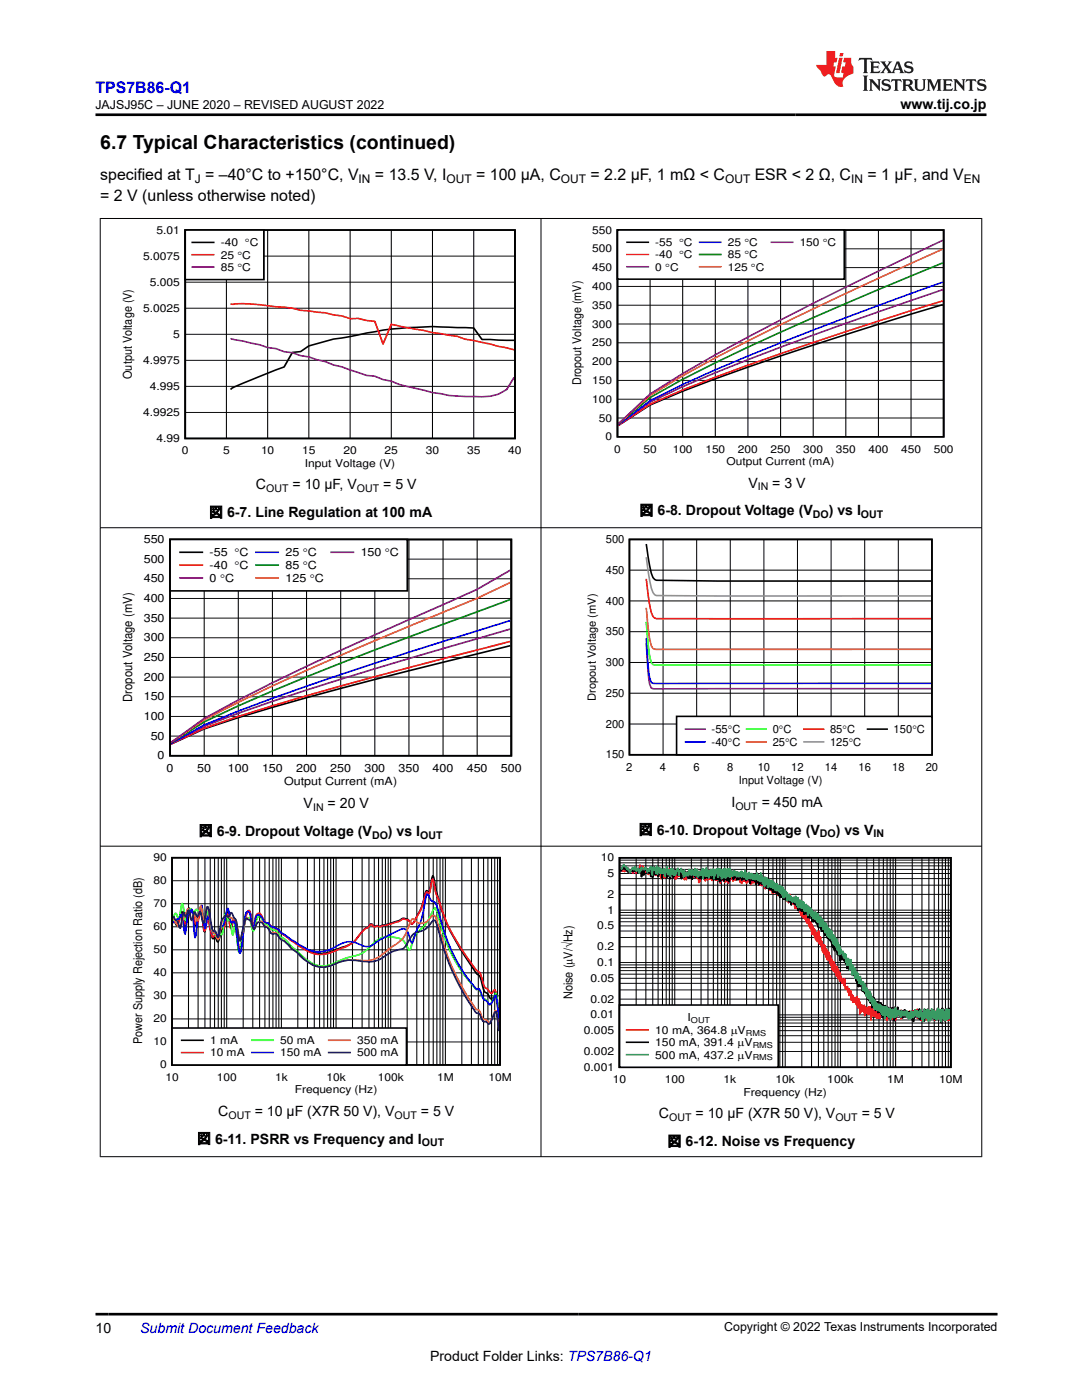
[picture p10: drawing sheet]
<svg xmlns="http://www.w3.org/2000/svg" width="216mm" height="279mm" viewBox="0 0 216 279" stroke-linecap="round" stroke-linejoin="round" font-family="sans-serif">
<defs><g id="words">
<text font-size="3.9" x="20" y="29.8">6.7 Typical Characteristics (continued)</text>
<text font-size="3.2" fill="#00f" x="19" y="18.6">TPS7B86-Q1</text>
<g font-size="3.2">
<text x="20" y="36">specified at T = –40°C to +150°C, V</text>
<text x="74.8" y="36">= 13.5 V, I</text>
<text x="95" y="36">= 100 μA, C</text>
<text x="117.8" y="36">= 2.2 µF, 1 mΩ &lt; C</text>
<text x="150.6" y="36">ESR &lt; 2 Ω, C</text>
<text x="173.1" y="36">= 1 µF, and V</text>
<text x="20" y="40.2">= 2 V (unless otherwise noted)</text>
</g>
<g font-size="2.8">
<text x="179.7" y="21.7">www.tij.co.jp</text>
<text x="51.1" y="97.7">C</text>
<text x="58.4" y="97.7">= 10 µF, V</text>
<text x="76.5" y="97.7">= 5 V</text>
<text x="149.3" y="97.3">V</text>
<text x="154.1" y="97.3">= 3 V</text>
<text x="41.7" y="103.2">図 6-7. Line Regulation at 100 mA</text>
<text x="127.6" y="102.9">図 6-8. Dropout Voltage (V</text>
<text x="165.4" y="102.9">) vs I</text>
<text x="60.6" y="161.2">V</text>
<text x="65.4" y="161.2">= 20 V</text>
<text x="146" y="161">I</text>
<text x="152" y="161">= 450 mA</text>
<text x="39.6" y="166.8">図 6-9. Dropout Voltage (V</text>
<text x="77.4" y="166.8">) vs I</text>
<text x="127.4" y="166.6">図 6-10. Dropout Voltage (V</text>
<text x="166.8" y="166.6">) vs V</text>
<text x="43.5" y="222.7">C</text>
<text x="50.8" y="222.7">= 10 µF (X7R 50 V), V</text>
<text x="84" y="222.7">= 5 V</text>
<text x="131.5" y="223.2">C</text>
<text x="138.8" y="223.2">= 10 µF (X7R 50 V), V</text>
<text x="171.9" y="223.2">= 5 V</text>
<text x="39.3" y="228.2">図 6-11. PSRR vs Frequency and I</text>
<text x="133.2" y="228.8">図 6-12. Noise vs Frequency</text>
<text x="19" y="266">10</text>
<text x="85.8" y="271.7">Product Folder Links: TPS7B86-Q1</text>
</g>
<text font-size="2.8" fill="#00f" x="28" y="266">Submit Document Feedback</text>
<g font-size="2.5">
<text x="19" y="21.8">JAJSJ95C – JUNE 2020 – REVISED AUGUST 2022</text>
<text x="26.4" y="140.1" transform="rotate(-90 26.4 140.1)">Dropout Voltage (mV)</text>
<text x="144.5" y="265.7">Copyright © 2022 Texas Instruments Incorporated</text>
</g>
<g font-size="2.4">
<text x="38.9" y="36.6">J</text>
<text x="71.6" y="36.6">IN</text>
<text x="89.1" y="36.6">OUT</text>
<text x="111.9" y="36.6">OUT</text>
<text x="144.7" y="36.6">OUT</text>
<text x="169.8" y="36.6">IN</text>
<text x="192.3" y="36.6">EN</text>
<text x="26.3" y="75.6" transform="rotate(-90 26.3 75.6)">Output Voltage (V)</text>
<text x="116" y="76.9" transform="rotate(-90 116 76.9)">Dropout Voltage (mV)</text>
<text x="114.2" y="199.5" transform="rotate(-90 114.2 199.5)">Noise (PV/óHz)</text>
<text x="28.4" y="208.3" transform="rotate(-90 28.4 208.3)">Power Supply Rejection Ratio (dB)</text>
</g>
<g font-size="2.2">
<text x="31.2" y="46.6">5.01</text>
<text x="28.6" y="51.8">5.0075</text>
<text x="44.1" y="49.1">-40 qC</text>
<text x="44.1" y="51.6">25 qC</text>
<text x="29.9" y="57">5.005</text>
<text x="44.1" y="54.1">85 qC</text>
<text x="28.6" y="62.2">5.0025</text>
<text x="34.6" y="67.4">5</text>
<text x="28.6" y="72.6">4.9975</text>
<text x="29.9" y="77.8">4.995</text>
<text x="28.6" y="83">4.9925</text>
<text x="31.2" y="88.2">4.99</text>
<text x="36.3" y="90.7">0</text>
<text x="44.5" y="90.7">5</text>
<text x="52.1" y="90.7">10</text>
<text x="60.3" y="90.7">15</text>
<text x="60.8" y="93.1">Input Voltage (V)</text>
<text x="68.5" y="90.7">20</text>
<text x="76.8" y="90.7">25</text>
<text x="85" y="90.7">30</text>
<text x="93.2" y="90.7">35</text>
<text x="101.4" y="90.7">40</text>
<text x="28.7" y="112.3">500</text>
<text x="28.7" y="108.4">550</text>
<text x="41.8" y="111">-55 q</text>
<text x="41.8" y="113.6">-40 q</text>
<text x="47.8" y="111">C</text>
<text x="47.8" y="113.6">C</text>
<text x="57" y="111">25 q</text>
<text x="57" y="113.6">85 q</text>
<text x="61.4" y="111">C</text>
<text x="61.4" y="113.6">C</text>
<text x="72" y="111">150 qC</text>
<text x="120.9" y="108.4">500</text>
<text x="28.7" y="116.2">450</text>
<text x="41.8" y="116.1">0 qC</text>
<text x="57" y="116.1">125</text>
<text x="61.8" y="116.1">qC</text>
<text x="120.9" y="114.5">450</text>
<text x="28.7" y="124.1">350</text>
<text x="28.7" y="120.2">400</text>
<text x="120.9" y="120.7">400</text>
<text x="28.7" y="131.9">250</text>
<text x="28.7" y="128">300</text>
<text x="120.9" y="126.8">350</text>
<text x="28.7" y="135.9">200</text>
<text x="120.9" y="132.9">300</text>
<text x="28.7" y="143.7">100</text>
<text x="28.7" y="139.8">150</text>
<text x="118.9" y="139.9" transform="rotate(-90 118.9 139.9)">Dropout Voltage (mV)</text>
<text x="120.9" y="139.1">250</text>
<text x="30.1" y="147.6">50</text>
<text x="120.9" y="145.2">200</text>
<text x="142" y="146.3">-55q</text>
<text x="142" y="148.9">-40q</text>
<text x="146.1" y="146.3">C</text>
<text x="146.1" y="148.9">C</text>
<text x="154.2" y="146.3">0qC</text>
<text x="154.2" y="148.9">25qC</text>
<text x="165.6" y="146.3">85qC</text>
<text x="165.6" y="148.9">125qC</text>
<text x="178.3" y="146.3">150qC</text>
<text x="31.4" y="151.6">0</text>
<text x="33.2" y="154.1">0</text>
<text x="39.4" y="154.1">50</text>
<text x="45.5" y="154.1">100</text>
<text x="52.3" y="154.1">150</text>
<text x="59.1" y="154.1">200</text>
<text x="65.9" y="154.1">250</text>
<text x="72.7" y="154.1">300</text>
<text x="79.5" y="154.1">350</text>
<text x="86.3" y="154.1">400</text>
<text x="93.1" y="154.1">450</text>
<text x="99.9" y="154.1">500</text>
<text x="120.9" y="151.4">150</text>
<text x="125" y="153.9">2</text>
<text x="131.7" y="153.9">4</text>
<text x="138.4" y="153.9">6</text>
<text x="145.1" y="153.9">8</text>
<text x="151.2" y="153.9">10</text>
<text x="157.9" y="153.9">12</text>
<text x="164.6" y="153.9">14</text>
<text x="171.3" y="153.9">16</text>
<text x="178" y="153.9">18</text>
<text x="184.7" y="153.9">20</text>
<text x="56.7" y="156.7">Output Current (mA)</text>
<text x="147.4" y="156.4">Input Voltage (V)</text>
<text x="30.6" y="171.9">90</text>
<text x="119.9" y="171.9">10</text>
<text x="30.6" y="176.5">80</text>
<text x="121.2" y="179.2">2</text>
<text x="121.2" y="175">5</text>
<text x="30.6" y="185.7">60</text>
<text x="30.6" y="181.1">70</text>
<text x="119.2" y="185.5">0.5</text>
<text x="121.2" y="182.4">1</text>
<text x="30.6" y="190.3">50</text>
<text x="119.2" y="189.7">0.2</text>
<text x="30.6" y="194.9">40</text>
<text x="117.9" y="195.9">0.05</text>
<text x="119.2" y="192.8">0.1</text>
<text x="30.6" y="199.4">30</text>
<text x="117.9" y="203.3">0.01</text>
<text x="117.9" y="200.1">0.02</text>
<text x="137.2" y="203.8">I</text>
<text x="30.6" y="208.6">10</text>
<text x="30.6" y="204.1">20</text>
<text x="41.9" y="208.4">1 mA</text>
<text x="55.9" y="208.4">50 mA</text>
<text x="71.2" y="208.4">350 mA</text>
<text x="116.5" y="206.4">0.005</text>
<text x="130.7" y="206.3">10 mA, 364.8</text>
<text x="130.7" y="208.8">150 mA, 391.4 PV</text>
<text x="145.8" y="206.3">PV</text>
<text x="31.9" y="213.2">0</text>
<text x="33" y="215.7">10</text>
<text x="41.9" y="210.8">10 mA</text>
<text x="43.2" y="215.7">100</text>
<text x="54.9" y="215.7">1k</text>
<text x="55.9" y="210.8">150 mA</text>
<text x="65.1" y="215.7">10k</text>
<text x="71.2" y="210.8">500 mA</text>
<text x="75.4" y="215.7">100k</text>
<text x="87.2" y="215.7">1M</text>
<text x="97.5" y="215.7">10M</text>
<text x="116.5" y="213.7">0.001</text>
<text x="116.5" y="210.6">0.002</text>
<text x="130.7" y="211.3">500 mA, 437.2 PV</text>
<text x="58.8" y="218.1">Frequency (Hz)</text>
<text x="122.3" y="216.2">10</text>
<text x="132.6" y="216.2">100</text>
<text x="144.4" y="216.2">1k</text>
<text x="148.3" y="218.7">Frequency (Hz)</text>
<text x="154.7" y="216.2">10k</text>
<text x="165.1" y="216.2">100k</text>
<text x="177" y="216.2">1M</text>
<text x="187.4" y="216.2">10M</text>
</g>
<g font-size="2.1">
<text x="118.2" y="46.6">550</text>
<text x="118.2" y="50.4">500</text>
<text x="130.7" y="49.1">-55 q</text>
<text x="130.7" y="51.6">-40 q</text>
<text x="136.5" y="49.1">C</text>
<text x="136.5" y="51.6">C</text>
<text x="145.2" y="49.1">25 q</text>
<text x="145.2" y="51.6">85 q</text>
<text x="149.5" y="49.1">C</text>
<text x="149.5" y="51.6">C</text>
<text x="159.6" y="49.1">150 qC</text>
<text x="118.2" y="57.9">400</text>
<text x="118.2" y="54.1">450</text>
<text x="130.7" y="54">0 qC</text>
<text x="145.2" y="54">125</text>
<text x="149.8" y="54">qC</text>
<text x="118.2" y="65.4">300</text>
<text x="118.2" y="61.6">350</text>
<text x="118.2" y="69.1">250</text>
<text x="118.2" y="76.6">150</text>
<text x="118.2" y="72.9">200</text>
<text x="118.2" y="80.4">100</text>
<text x="119.5" y="84.1">50</text>
<text x="120.8" y="87.9">0</text>
<text x="122.6" y="90.3">0</text>
<text x="128.4" y="90.3">50</text>
<text x="134.2" y="90.3">100</text>
<text x="140.8" y="90.3">150</text>
<text x="145" y="92.8">Output Current (mA)</text>
<text x="147.3" y="90.3">200</text>
<text x="153.8" y="90.3">250</text>
<text x="160.3" y="90.3">300</text>
<text x="166.8" y="90.3">350</text>
<text x="173.3" y="90.3">400</text>
<text x="179.8" y="90.3">450</text>
<text x="186.3" y="90.3">500</text>
<text x="53.1" y="98.2">OUT</text>
<text x="71.2" y="98.2">OUT</text>
<text x="151.2" y="97.9">IN</text>
<text x="162.2" y="103.4">DO</text>
<text x="171.8" y="103.4">OUT</text>
<text x="62.5" y="161.8">IN</text>
<text x="146.7" y="161.6">OUT</text>
<text x="74.2" y="167.4">DO</text>
<text x="83.8" y="167.4">OUT</text>
<text x="163.6" y="167.1">DO</text>
<text x="174.3" y="167.1">IN</text>
<text x="45.6" y="223.2">OUT</text>
<text x="78.7" y="223.2">OUT</text>
<text x="133.5" y="223.8">OUT</text>
<text x="166.7" y="223.8">OUT</text>
<text x="84.2" y="228.8">OUT</text>
</g>
<g font-size="1.6">
<text x="137.9" y="204.2">OUT</text>
<text x="148.9" y="206.7">RMS</text>
<text x="150.2" y="209.1">RMS</text>
<text x="150.2" y="211.6">RMS</text>
</g>
</g></defs>
<path d="M37 45.9h65.8v41.6h-65.8zM102.6 67.9l-6.4-.1-1.7-2.3a109.8 109.8 0 0 0-14.8 0l-3.3 .4-6.5 1.3a35.1 35.1 0 0 0-8.3 1.8l-1.6 1.2-1.7 .1-1.6 2.9-8.2 3.3-2.2 .9-.3 .3" fill="none" stroke="#000" stroke-width=".33"/>
<g fill="none" stroke="#000" stroke-width=".2">
<path d="M37 56.3h65.8M37 51.1h65.8M45.2 45.9v41.6M53.4 45.9v41.6M61.6 45.9v41.6M69.9 45.9v41.6M78.1 45.9v41.6M86.3 45.9v41.6M94.5 45.9v41.6M37 77.1h65.8M37 71.9h65.8M37 66.7h65.8"/>
<path d="M37 61.5h65.8M37 82.3h65.8"/>
</g>
<path d="M46 60.6l.2 .1a33.9 33.9 0 0 1 8.9 .5l1.6 .1 1.6 .2 1.7 .4 4.9 .5 1.7 .4 1.6 .2 1.7 .6h1.6l1.6 .4 1.7 .1 1.6 4.6 1.7-4 8.2 1.7 4.9 .7 1.7 .6 4.9 1 4.8 1.1" fill="none" stroke="#f00" stroke-width=".33"/>
<path d="M46 67.6l5.8 1.2 1.6 .6 1.7 .2 1.6 .6 1.6 .2 1.7 .6 1.6 .2 1.7 .6 1.6 .4 1.7 .6 1.6 .4 4.9 1.7 1.7 .2 1.6 .7 1.7 .3a33.8 33.8 0 0 0 6.6 1.8 40 40 0 0 0 13.1 1.2l1.7-.4 1.6-1 1.5-2.4" fill="none" stroke="#7f007f" stroke-width=".33"/>
<path d="M37 45.9h15.7v9.9h-15.7z" fill-rule="evenodd" fill="#fff"/>
<path d="M37 45.9h15.7v9.9h-15.7zM38.4 48.4h4.2M123.2 45.9h65.1v41.3h-65.1zM188.1 60.8a737.8 737.8 0 0 0-51.9 17.3l-6.5 2.7-6.3 4.1" fill="none" stroke="#000" stroke-width=".33"/>
<path d="M38.4 50.8h4.2M188.1 60a727.3 727.3 0 0 0-51.9 17.8l-6.5 2.9-6.3 4.2" fill="none" stroke="#f00" stroke-width=".33"/>
<path d="M38.4 53.3h4.2M188.1 57.8a709.1 709.1 0 0 0-51.9 19.4l-6.5 3-6.3 4.6M188.1 48a713.6 713.6 0 0 0-51.9 26.6l-6.5 4-6.3 6" fill="none" stroke="#7f007f" stroke-width=".33"/>
<g fill="none" stroke="#000" stroke-width=".2">
<path d="M123.2 57.2h65.1M123.2 53.4h65.1M123.2 49.7h65.1M129.7 45.9v41.3M136.2 45.9v41.3M142.7 45.9v41.3M149.2 45.9v41.3M155.8 45.9v41.3M162.3 45.9v41.3M168.8 45.9v41.3M175.3 45.9v41.3M181.8 45.9v41.3"/>
<path d="M123.2 79.7h65.1M123.2 75.9h65.1M123.2 72.2h65.1M123.2 68.4h65.1M123.2 64.7h65.1M123.2 60.9h65.1M123.2 83.4h65.1"/>
</g>
<path d="M188.1 56.3a684.4 684.4 0 0 0-51.9 20.4l-6.5 3.3-6.3 4.8" fill="none" stroke="#00f" stroke-width=".33"/>
<path d="M188.1 52.5a684.1 684.1 0 0 0-51.9 23.2l-6.5 3.6-6.3 5.4" fill="none" stroke="#007f00" stroke-width=".33"/>
<path d="M188.1 49.7a696 696 0 0 0-51.9 25.3l-6.5 3.9-6.3 5.7" fill="none" stroke="#ff6500" stroke-width=".33"/>
<path d="M123.2 45.9h45.3v9.8h-45.3z" fill-rule="evenodd" fill="#fff"/>
<path d="M123.2 45.9h45.3v9.8h-45.3zM125.1 48.4h4.2" fill="none" stroke="#000" stroke-width=".33"/>
<path d="M125.1 50.8h4.2" fill="none" stroke="#f00" stroke-width=".33"/>
<path d="M125.1 53.2h4.2M153.9 48.4h4.3" fill="none" stroke="#7f007f" stroke-width=".33"/>
<path d="M139.6 48.4h4.2" fill="none" stroke="#00f" stroke-width=".33"/>
<path d="M139.6 50.8h4.2" fill="none" stroke="#007f00" stroke-width=".33"/>
<path d="M139.6 53.2h4.2" fill="none" stroke="#ff6500" stroke-width=".33"/>
<path d="M33.9 107.7h68.1v43.1h-68.1zM101.8 128.9a989.8 989.8 0 0 0-54.3 14.3l-6.8 2.3-6.6 3" fill="none" stroke="#000" stroke-width=".34"/>
<g fill="none" stroke="#000" stroke-width=".2">
<path d="M33.9 119.4h68.1M33.9 115.5h68.1M33.9 111.6h68.1M40.7 107.7v43.1M47.5 107.7v43.1M54.4 107.7v43.1M61.2 107.7v43.1M68 107.7v43.1M74.8 107.7v43.1M81.6 107.7v43.1M88.4 107.7v43.1M95.2 107.7v43.1"/>
<path d="M33.9 139.1h68.1M33.9 135.1h68.1M33.9 131.2h68.1M33.9 127.3h68.1M33.9 123.4h68.1M33.9 146.9h68.1M33.9 143h68.1"/>
</g>
<path d="M101.8 128a978.8 978.8 0 0 0-54.3 15l-6.8 2.3-6.6 3.2" fill="none" stroke="#f00" stroke-width=".34"/>
<path d="M101.8 113.8l-6.6 3.8-13.6 6.1a511.7 511.7 0 0 0-40.9 19.7l-6.6 4.8M101.8 125.5a949.4 949.4 0 0 0-54.3 16.8l-6.8 2.6-6.6 3.5" fill="none" stroke="#7f007f" stroke-width=".34"/>
<path d="M101.8 123.8a906.6 906.6 0 0 0-54.3 18.1l-6.8 2.8-6.6 3.7" fill="none" stroke="#00f" stroke-width=".34"/>
<path d="M101.8 119.6a901 901 0 0 0-54.3 21.3l-6.8 3.2-6.6 4.2" fill="none" stroke="#007f00" stroke-width=".34"/>
<path d="M101.8 116.2l-6.6 3.2-20.4 8.5a463.9 463.9 0 0 0-34.1 15.7l-6.6 4.6" fill="none" stroke="#ff6500" stroke-width=".34"/>
<path d="M33.9 107.7h47.4v10.2h-47.4z" fill-rule="evenodd" fill="#fff"/>
<path d="M33.9 107.7h47.4v10.2h-47.4zM35.9 110.2h4.5" fill="none" stroke="#000" stroke-width=".34"/>
<path d="M35.9 112.8h4.5" fill="none" stroke="#f00" stroke-width=".34"/>
<path d="M35.9 115.3h4.5M66.1 110.2h4.4" fill="none" stroke="#7f007f" stroke-width=".34"/>
<path d="M51.1 110.2h4.4" fill="none" stroke="#00f" stroke-width=".34"/>
<path d="M51.1 112.8h4.4" fill="none" stroke="#007f00" stroke-width=".34"/>
<path d="M51.1 115.3h4.4" fill="none" stroke="#ff6500" stroke-width=".34"/>
<path d="M116.7 106.7h70.5v50.2h-70.5z" fill-rule="evenodd" fill="#fff"/>
<path d="M125.6 107.7h60.4v42.9h-60.4zM129 108.6l.5 3.3a6.7 6.7 0 0 0 1.1 3.7l.4 .2 12.2 .2h42.6" fill="none" stroke="#000" stroke-width=".32"/>
<g fill="none" stroke="#000" stroke-width=".2">
<path d="M125.6 119.9h60.4M125.6 113.8h60.4M132.3 107.6v43M139 107.6v43M145.7 107.6v43M152.4 107.6v43M159.1 107.6v43M165.8 107.6v43M172.5 107.6v43M179.2 107.6v43M125.6 138.3h60.4M125.6 132.2h60.4"/>
<path d="M125.6 126.1h60.4M125.6 144.5h60.4"/>
</g>
<path d="M129 128.3l.5 7.1 .1 1.1 .4 .8 .3 .1h55.5" fill="none" stroke="#7f007f" stroke-width=".32"/>
<path d="M129 127.4l.1 2.6a19.8 19.8 0 0 0 .9 6.2l.3 .2h.7h54.8" fill="none" stroke="#00f" stroke-width=".32"/>
<path d="M129 124.1l.1 2.1a27.7 27.7 0 0 0 .9 6.1l.3 .3 .7 .1h54.8" fill="none" stroke="#01ff00" stroke-width=".32"/>
<path d="M129 121.3l.6 6.2 .4 1.4 .3 .5 .3 .2h55.2" fill="none" stroke="#ff6500" stroke-width=".32"/>
<path d="M129 115.5l.3 2.8a18.1 18.1 0 0 0 1 4.7l.7 .5h54.8" fill="none" stroke="#f00" stroke-width=".32"/>
<path d="M129 111.2l.5 3.6a7.7 7.7 0 0 0 1.1 3.9l.4 .2h12.2h42.6" fill="none" stroke="#919191" stroke-width=".32"/>
<path d="M135 143h51v7.6h-51z" fill-rule="evenodd" fill="#fff"/>
<path d="M135 143h51v7.6h-51zM173.1 145.5h3.9" fill="none" stroke="#000" stroke-width=".32"/>
<path d="M136.8 145.5h3.9" fill="none" stroke="#7f007f" stroke-width=".32"/>
<path d="M136.8 148.1h3.9" fill="none" stroke="#00f" stroke-width=".32"/>
<path d="M149 145.5h3.9" fill="none" stroke="#01ff00" stroke-width=".32"/>
<path d="M149 148.1h3.9" fill="none" stroke="#ff6500" stroke-width=".32"/>
<path d="M160.4 145.5h3.9" fill="none" stroke="#f00" stroke-width=".32"/>
<path d="M160.4 148.1h3.9" fill="none" stroke="#919191" stroke-width=".32"/>
<path d="M34.3 171.2h65.5v41.3h-65.5zM34.5 182.9l.8 1.9 .8-2.8 .2-.1 .6 3.5 .7-4 .2-.2 .5 .4 .1 .4 .5 2.6 .2 .1 .3-.8 .7-2.7 .1 .4 .5 4.3 .2 .1 .5-2.5h.1l.8 3.7 .2 .2 .3-.4 .2 .1 .5 .9 1-2.8a3.3 3.3 0 0 0 .6-2.1l.4-1.3 .6 3.2 .5-1.4 .2-.1 .9 6.2h.2l.3-1.3 .7-5.2a1.43 1.43 0 0 1 .8-1.5l.2 .2 .6 3.1 .2-.4a3.5 3.5 0 0 1 .6-2 1.21 1.21 0 0 1 1.4 1.1 1.09 1.09 0 0 0 .9 .7 1.71 1.71 0 0 0 1.3 .8l3 2.3 2.3 1.5a6.1 6.1 0 0 0 7 .4l1-.3a5.8 5.8 0 0 0 3.9-3l.7-.7 .6-.4 .5-.6a.56 .56 0 0 1 .7 .4h.5a1.52 1.52 0 0 0 1.4-.2l3-.8a1.59 1.59 0 0 1 2.6 .6 1.84 1.84 0 0 0 1-1.3l.1-.3a11.6 11.6 0 0 0 1.7-4.6l.2-.4 .1-.1 .3 .5 .2-.2 .7-3.2 .1 .2a42.5 42.5 0 0 0 7.9 18.2 3.3 3.3 0 0 0 1.3 1.6l.6 2.1a1.54 1.54 0 0 0 1 1.5l.2 .3a.75 .75 0 0 0 .6 .7l.7-.6a6.9 6.9 0 0 1 .6 3.2l.2 1.1" fill="none" stroke="#000" stroke-width=".33"/>
<g fill="none" stroke="#000" stroke-width=".2">
<path d="M34.3 175.8h65.5M37.6 171.2v41.3M39.5 171.2v41.3M40.9 171.2v41.3M42 171.2v41.3M42.8 171.2v41.3M43.5 171.2v41.3M44.2 171.2v41.3M44.7 171.2v41.3M45.2 171.2v41.3M48.5 171.2v41.3M50.4 171.2v41.3"/>
<path d="M51.8 171.2v41.3M52.9 171.2v41.3M53.7 171.2v41.3M54.5 171.2v41.3M55.1 171.2v41.3M55.6 171.2v41.3M56.1 171.2v41.3M59.4 171.2v41.3M61.3 171.2v41.3M62.7 171.2v41.3M63.8 171.2v41.3M64.6 171.2v41.3"/>
<path d="M65.4 171.2v41.3M66 171.2v41.3M66.5 171.2v41.3M67.1 171.2v41.3M70.3 171.2v41.3M72.3 171.2v41.3M73.6 171.2v41.3M74.7 171.2v41.3M75.5 171.2v41.3M76.3 171.2v41.3M76.9 171.2v41.3M77.5 171.2v41.3"/>
<path d="M78 171.2v41.3M81.2 171.2v41.3M83.2 171.2v41.3M84.5 171.2v41.3M85.6 171.2v41.3M86.4 171.2v41.3M87.2 171.2v41.3M87.8 171.2v41.3M88.4 171.2v41.3M88.9 171.2v41.3M92.2 171.2v41.3M94.1 171.2v41.3"/>
<path d="M95.4 171.2v41.3M96.5 171.2v41.3M97.4 171.2v41.3M98.1 171.2v41.3M98.7 171.2v41.3M99.3 171.2v41.3M34.3 198.7h65.5M34.3 194.2h65.5M34.3 189.6h65.5M34.3 185h65.5M34.3 180.4h65.5M34.3 207.9h65.5"/>
<path d="M34.3 203.3h65.5"/>
</g>
<path d="M34.5 183.7l.2 .3 .8 .4 .8-1.9 .6 1.9 .7-2.9 .2-.2 .1 .2a1.28 1.28 0 0 1 .7 1.1l.3 1.5 .2 .4h.1l.4-.8 .5-2.4 .1 .2 .5 4 .2 .3 .5-2.2h.1l.4 1.2a4 4 0 0 0 .6 2.2l.3-.4 .5 .6 .2-.1 .5-1.6 .1-.2h.5l.2-.4 .5-2.4 .2-.1 .4 2.7 .2 .2 .5-2h.2l.8 5.2 .3 1.1 .3-1.1 .8-5.6 .5-1.1 .2-.1 .2 .3 .5 2.5 .1 .2 .4-1.1a1.22 1.22 0 0 1 .8-1.3 2.19 2.19 0 0 1 1 1.4l.3 .4 .6 .2 .4 .4a9.1 9.1 0 0 1 2.7 1.9l3.5 2.5a6.1 6.1 0 0 0 7.2 .5l.8-.4a6.5 6.5 0 0 0 3.9-3.1l.7-.7 .8-.5a.49 .49 0 0 1 .5-.4 .49 .49 0 0 1 .5 .4h.5a1.62 1.62 0 0 0 1.4-.2l3-.8a1.66 1.66 0 0 1 2.6 .5 1.83 1.83 0 0 0 1-1.3l.1-.3a11 11 0 0 0 1.7-4.4l.2-.4h.1l.3 .4 .2-.2 .5-2.6 .2-.2 .1 .4a15.3 15.3 0 0 0 1.3 4.7 40.7 40.7 0 0 0 6.4 12l.2 .2a2.8 2.8 0 0 0 1.3 1.3l.6 2a1.42 1.42 0 0 0 1 1.4l.7 .8a.83 .83 0 0 0 .6-.7h.2l.2 .5 .6 4.3" fill="none" stroke="#f00" stroke-width=".33"/>
<path d="M34.5 183.9l.5-1.6h.1l.5 1.1 .2-.2 .5-2.9h.2l.4 3.3 .2 .2 .3-1.1a1.35 1.35 0 0 1 .7-1.3l.5 .7h.1l.5-.6 .4 .5 .1-.1 .4-.8 .1 .1 .5 3.6 .2 .1 .5-2.9 .1-.1 .5 2.7a1.8 1.8 0 0 0 .8 1.8l.5 .8 .5-.9 .5 .2 .7-4.3 .5 1.6 .3-.5 .1 .3 .5 3 .5-2.1 .7 5.3 .1 .4 1.3-6.7 .7-.3 .2 .2 .6 2.4 .4-.9a2.34 2.34 0 0 1 .8-2l.5 .3 .6 1.1 .7 .3a1.84 1.84 0 0 0 1.6 1.2l1 1.1 1 .8 1.1 1.2 2.6 2.4a5.2 5.2 0 0 0 6.7 .5l2.7-.9a6.9 6.9 0 0 0 4.5-2.8 5 5 0 0 1 5.1-.8 3 3 0 0 1 1.6 2l.4 .3 .3-.9a6.3 6.3 0 0 1 2.1-3.5l1.2-1.4 1.1-2.3 .4-.3 .1 .2a44.3 44.3 0 0 0 3.3 9.3l2.4 4 2.2 2.6 .1 .2 .5-.1 .2 .1 .3 .9a1.1 1.1 0 0 0 1 1.1l.2 .2a.83 .83 0 0 0 .6 .8l1.2-2.3 .6 5.4" fill="none" stroke="#01ff00" stroke-width=".33"/>
<path d="M34.5 183.8l.2 .4 .3-.4a.55 .55 0 0 1 .6-.4l.5-.9h.2l.6 3.9 .5-3.7 .2-.5 .3 .1 .4-.8 .6 5.6 .7-4.2 .6-2.3 .7 4.7 .6-2.5 .8 3.3 .2 .2 .3-.3 .2 .1 .3 .6 .2 .1 .2-.4a1.81 1.81 0 0 1 .8-1.6l1-3.5 .1 .4a5.2 5.2 0 0 0 .7 2.5l.3-.4 .2 .1 .1 .4 .7 4.7 .3 1.3 .3-1.4 .4-2.9a13.6 13.6 0 0 1 .6-4h.5l.2 .3 .5 2.6 .1 .3 .2-.5a3.4 3.4 0 0 1 .6-2.1l.7 .2 1 1.3 .5 .1 .6 .7 .7 .2 .6 .3 .9 .8 3.9 2.6a5.7 5.7 0 0 0 7 0 4.4 4.4 0 0 1 5.1-.1 2.32 2.32 0 0 0 2.8-.6l.9-.7 3.7-1.8a1.09 1.09 0 0 1 1.7 .6l.2 .5a2.14 2.14 0 0 0 .7 1.5l.9-2.7a12.5 12.5 0 0 0 1.5-5.1l.5-1.9 .3 .3a1.8 1.8 0 0 0 1.4 1.4l.3 .6a40.9 40.9 0 0 0 4.7 12.4l2.8 3.8a.58 .58 0 0 0 .8 .3l.3 .4 .4 1a1.26 1.26 0 0 0 1 1.1l.4 .7h.2l.5-.6 .5-1.2 .2-.1 .6 5.2" fill="none" stroke="#00f" stroke-width=".33"/>
<path d="M34.5 183.3l1 1.4 .3 .2 .3-.5 1.3-3h.2l.5 2.1 .2 .2 .4-1.5 .2 .1 .3 1.3 .2 .2 .7-3 .6 3.2 .2-.2 .5-2.8 .1 .2 .5 3.1a2.52 2.52 0 0 0 .7 2l.3 .1 .5 1.2 .2-.3 .3-1.9a3.2 3.2 0 0 1 1.1-2.7l.7 .4 1.1 .4a6.5 6.5 0 0 1 .7 2.8l.3 1.1 .3-.8 .8-3.3 .2-.2 .3 .2a1.41 1.41 0 0 1 .7 1.1l.3 1 .2 .1 .3-.7a.84 .84 0 0 1 .7-.9 .84 .84 0 0 1 1 .6l.3 .4 .3 .1 .3 .4a.84 .84 0 0 0 1.3 .7l.4 .2a2.94 2.94 0 0 0 1.6 1.6l1.3 1.4 1.2 .8 1.3 1.3a5.4 5.4 0 0 0 6.7 .7l2.1-.5 2.8 .1a5.8 5.8 0 0 0 4.9-1.9l.8-.7a7 7 0 0 0 3.8-4.8 .75 .75 0 0 1 .8-.9 1.9 1.9 0 0 0 3.3-.2l.1-.2a.46 .46 0 0 1 .4-.3 .46 .46 0 0 1 .5 .2l.3 .9a48.6 48.6 0 0 0 7.8 17.7h.4a3.2 3.2 0 0 1 .9 1.8l.7 .2 .6 .6 1.2-2.3 .2-.1 .6 4.1" fill="none" stroke="#ff9800" stroke-width=".33"/>
<path d="M34.5 183h.2l.3 .6a1.02 1.02 0 0 1 .6 .9l.4 .8 .6-3.3 .5 1 .5-1.4 .7 2.1 .4-1.6 .2-.1 .5 1 .5-1 .6 2.3 .2-.2 .7-3.2a5.1 5.1 0 0 1 .6 2.8l.5 2.1 .5 .1 .5 1.2 .3-1.2a5.1 5.1 0 0 1 .7-2.6l.6-.6 .5 .3 .5-.9 .5 .9a1.93 1.93 0 0 1 .6 1.4l.4 2.4 .1 .9 .2 .1 .7-2.8a2.83 2.83 0 0 1 .6-1.8l.8 .5 .7 1.8 .3-.7a.84 .84 0 0 1 .8-.7 .84 .84 0 0 1 .9 .6l.3 .3a.78 .78 0 0 1 .8 .8 .8 .8 0 0 0 1.1 .5l.4 .2a2.8 2.8 0 0 0 1.6 1.5l1.3 1.3 1.2 .9a6.6 6.6 0 0 0 5.7 2.8l2.9-1.1a12.6 12.6 0 0 1 5.3 0 5.6 5.6 0 0 0 4.2-1.6l1-.5 1.2-.3a1.68 1.68 0 0 0 1.6-1.3l.1-.2a3.1 3.1 0 0 1 2.8-2.2l.9-.5 1.3-1.5 .3-.1a15.3 15.3 0 0 1 1.5 4.3 46.5 46.5 0 0 0 6.8 14.2h.4a2.56 2.56 0 0 1 .9 1.6l.7 .1 .5 .4a.91 .91 0 0 0 .6-.8l.7-1.6h.2l.6 3.9" fill="none" stroke="#00007f" stroke-width=".33"/>
<path d="M34.3 205.2h46.8v7.3h-46.8z" fill-rule="evenodd" fill="#fff"/>
<path d="M123.6 171.2h66.1v41.8h-66.1zM123.8 173.7l.1 .1 .6-.8 .8 1.1h.4l.3-.4 .2 .3 .2-.5 .2 .4 .1-.3 .2 .3 .2-.2 .2 .6 .2-.9 .4 .4 .1 1.2 .1-1.2 .4 .8 .2-1.4 .1 .5 .1-.4 .2 .9 .1-.8 .2 .7 .1-.2 .1 .4 .1-.6 .2 1.2 .2-.8 .1 1 .1-1.8 .1 .2 .1-.5 .2 1.6 .2-1.2 .2 1.1 .1-.7 .1 1.1v-.3h.2v-.1l.1-.8 .1 .2v-.2l.1 .5 .1-.6 .2 1.6 .1-1.8 .3 1v-.8l.2 .8 .1-.5 .1 .7v-.5l.1 .9 .1-.7v.7l.1-1.4 .1 1.2 .1-1.1 .1 1v-1l.2 1.7 .1-1.4 .1 .6 .1-.5 .1 .5v-.5v.5l.1-.6v.3l.1-.4 .1 1.2 .1-1v.8l.1-.9v.7l.3-1.2 .3 1.2 .4-.9 .4 1.6 .1-1.6 .1 1.3 .1-.7 .1 .8 .1-.6 .1 .2 .1-.9 .1 .6v-.3l.1 .1 .2-.3 .1 1.1 .1-.8v.4l.1-.4 .1 1 .2-1.4v.5l.1-.4 .1 .4v.9l.1-1 .1 .1v1.1l.2-1.6 .2 .8 .1-.5 .1 .9 .1-1v.6l.2-.5v.5l.1-1 .1 1.4 .1-1 .1 .9v-.5l.2 .9v-1.1l.2 .9v-.9l.1 1.1 .1-1.5 .1 1.1 .1-.7v-.1l.2 .6v-.7v1.3l.1-1.1 .1 .9 .2-.8 .1 .3v-.9l.1 1.2v-1l.1 1.2 .1-1v.7v-.5l.2 .5 .1-1 .1 1.2 .2-1v1.2l.2-1.3 .1 1.1 .1-.8 .1 .9v-1.2l.1 1.6 .2-1.4v.9v-.9l.2 .6v-1.1v1.8l.1-1.7 .1 1.6 .1-1.6v1.7l.1-1.8v-.1l.1 1.5 .1-1.6v1.9v-1.6v1.2v-1l.1 1 .1-.9v1.9l.1-1.8 .1 1v-.9l.1 1v-.9l.1 1.2 .1-1.6 .1 1.2v-1.2l.1 1.1v-1l.1 .7v-.5v1.2l.1-.9v1.3v-1.7l.1 .9 .1-1.2v1.1l.1-1 .1 1.3v-.8v1.2l.2-1.6v1.7v-1.6v1.3l.1-1.6 .1 1.3 .1-1.4v1.8l.1-1.7v2.1l.1-1.5v.9l.1-1.3 .1 .8 .1-.6 .3 .6v-.7l.1 1.3 .1-.8 .1 .1v-.4l.1 .8 .3-1.1 .1 1.5 .2-1.1v.8v-1.1l.2 1.4v-1v.5l.1-.7 .1 .6 .1-.8v.8l.1-.7 .2 1.2v-.7v.1l.1 .7 .1-1.2v.7v-.3l.1 .3v-.8l.1 1.2 .1-1.2v.9v-.8l.2 .9 .2-.9v1.4v-1.4l.1 .7 .1-.3 .1 .3v-.3v.7l.1-.6 .1 .7v-.8l.2 .8 .1-.9v1.6v-1.3l.2 .5v-.5l.1 .4v-.8l.1 1.2 .1-1.2v.9v-.4l.1 .6 .1-.8 .1 .8v-.4l.1 .6v-.8v.3l.1-.4 .1 .6v-.8l.1 1.7 .1-1.2v.8l.1-.8v.8l.1-.8 .1 .6v-.9l.1 1.6v-1.7l.1 1.5 .1-1.1v.9l.1-.6v.3v-.4l.1 .7 .1-.7 .1 1.1v-1.4v1.2l.1-.9 .1 1v-1v.8v-.7l.1 .7v-.8l.1 1.4 .2-1.3v.8l.1-.7v.8v-.7l.2 1v-.7v1.2l.1-1.6v1l.1-.6 .1 1.1 .1-1.3v1.3v-1l.1 .8 .1-1.1 .1 1.5 .1-1.3v1.3l.2-1.1v1.3v-1.4l.1 1.4 .1-1.2v1.1l.1-1.2 .1 1.8v-1.4l.1 1 .1-1.5v1.8v-1.3l.2 1.5v-1.4l.1 1v-.9l.1 .9v-.6v.7v-.7v.8v-.9l.1 1v-1.1v1.2v-1.1l.1 1.3v-1.3v.9l.1-.8 .1 1 .1-.9 .1 1.3v-1.2l.1 1.5v-1.3l.1 1.5 .1-1.7v1.2l.1-1.5v1.6v-.9l.1 1.2v-1.5l.1 1.5 .1-1.3 .1 1.8 .1-1.7v1.6l.1-1.5 .1 1.4v-1l.2 1.3v-1.4l.1 1 .1-.2 .1 .6 .1-1 .3 1.4 .1-.9 .2 .6 .1 .9v-1.1l.1 .1 .1-.2v.4l.1-.2 .2 .8 .1-1v.9v-1.1l.3 1.4v-.6l.2 .9v-.6l.1 .7 .1-.6v1.2l.1-.8v1l.1-1.6 .1 .9v-.7l.2 1v-.9l.1 .8 .1-.4 .1 1 .2-1v1l.1-1 .1 1.6v-1.2l.1 .1 .1-.4v.5v-.7l.1 1.6 .2-1.4 .1 1.2v-1l.1 .8v-.7v1.3l.1-1.3v1.9l.1-1.7 .2 1.7 .1-1.3v.9l.1-1v.9l.1-.7v1l.1-.7v.5l.1-.7v.7l.1-1.1v1.8l.1 .1v-1.2l.1 1.6 .1-1.5 .2 1.2v-1.1l.1 1.3v-1.9l.1 2v-.6l.1 .9 .1-.9v1l.1-1.3 .1 1.9 .1-1.8 .1 1.8v-1.2l.1 .9 .1-1 .2 1.7v-1v.7l.1-.9 .1 1.7 .1-2 .1 1.5 .1-.9 .1 1.5 .1-1.2v1.5l.1-1.2v1.6l.1-2 .1 1.8v-1.7l.1 1.5v-1.5l.2 2.4 .1-1.7v1.6v-1.4l.1 1.4v-1.2l.1 1.6 .1-1.2 .1 1.2 .1-.8v1.1l.1-1.1 .1 1.3v-1.1l.1 1.4v-1.5v2l.2-2v1.7v-.7v.8v-1.1v1.6l.1-1.7v1.8l.1-2 .1 2.6 .1-1.9 .1 1.3v-1.1v.6v-.4l.1 1.3v-1.5l.1 1.7 .1-1.1v1.1v-1.5l.1 2.2v-1.3l.1 1v-1.2v1.3l.1-1.3v1.5v-1.7l.1 1.5v-1.2l.1 1.6v-1.1l.1 1.4v-1.6l.1 2.4v-1.6l.2 .8 .1-.3v.8l.1-.8 .1 .3v-.3l.1 .9 .1-1.2 .1 1.4v-.3l.1 .5 .1-.3 .1 .6v-.7l.1 .8v-.5l.1 1.4 .1-1.5 .2 1.2 .1-.8 .1 1.3v-1.2l.1 .9v.2l.1-.5 .1 .7 .1-.4 .1 .7v-.3l.2 .6v-.4v.5l.1-.4v.8l.2-1.1v1.1l.1-.8 .1 .8 .1-.6v1.7l.1-1.6v1.2l.1-.6v1.4l.1-1.1 .1 1.7v-1.4l.1 1.5 .1-1.7 .2 1.7v-1.5l.1 1.1 .1-.6v1l.1-.8 .1 .6v-.6l.1 1.7v-1.5v1.5l.1-1.3 .1 1.4v-1.2l.1 1.2v-.6l.1 .5v-.6l.1 .3v-.7l.2 1.9 .1-1.4 .1 1.3v-1l.1 .9v-.7l.1 1.6 .1-1.1v1v-1l.1 .9v-.6v1.1v-1.6v1.4l.1-.9 .1 1.2v-.9v1l.1-1.8v2.1l.1-1.5 .2 2.4 .1-1.7v.9l.1-1.1 .1 1.7 .1-1.8 .1 2v-1.2l.1 1.3v-1.7l.1 2.2v-1.6v.5l.1-.6v1.3l.1-1.4v1.2l.1-.9v1.2l.1-1.1v.8v-.6v.1l.1 1.5v-2.2v1.7v-1l.1 1v-.5v.2v-1.3l.2 2v-1.2l.1 1.2 .1-.9v.6v-1.4v1.7v-.8v.6v-1.7l.1 2.2 .1-1.5v1.7v-2l.1 1.9 .1-1.5v1.1v-.9v2l.1-2.4 .1 1.6 .1-1.2v1.4v-1.7l.1 2 .2-2.1v1.8l.1-1.6 .1 2v-1.9l.1 1.5 .2-1.5v1.8l.1-1.5v1.2l.1-.8v1.6v-1.9l.1 1.5v-1.6l.1 1.4v-1.5l.1 1.6v-1.3l.1 1.1v-1.1v1.3l.1-1 .1 .9v-1.2v1.2v-1.4v1.5l.1-1.7 .1 1.7v-1.5l.1 1.6v-1.5v1.5l.1-1.3v2.1l.1-2.7v2.2v-1.7l.1 1.7 .1-1.6v1.4v-1.1l.1 .6v-.8l.1 .6 .1-.6 .1 .6v-1.3l.1 1.3v-.5l.1 .5 .1-.7v.9l.1-.5 .1 .6v-.6l.1 .2v-.4l.1 .7v-.8l.1 .5 .1-.5 .1 1.4 .1-1 .1 .8 .1-1.3 .1 1.2 .1-1.3 .1 1.2v-.8l.1 .7 .1-.6 .1 .9 .1-1 .2 1.3v-1.3l.1 .8 .1-.8v1l.2-1 .1 1.1v-.9l.2 1.4v-1.3l.1 .7 .1-1.1 .1 2v-1.8l.1 1v-1l.1 1.1 .1-1.3 .1 .9v-.9l.1 .8 .1-.8 .1 .9v-.9v1.1l.1-1.2 .1 1.2v-1.1l.2 1.5 .1-2 .1 2.2v-1.4l.1 .8 .1-1.1v1.5l.1-1.2v1.1l.1-.9 .1 1.2 .1-1.5 .1 1.2v-.9l.1 .6v-.3v1.2l.1-2.4 .1 1.8v-1.4v1.3l.1-1.5 .1 1.2 .1-1 .1 1.2v-1.3l.1 1.2v-1.5l.1 1.4v-1.1l.1 1.2v-1v1.7l.1-1.8 .1 1.4v-1.1l.1 1.2v-1.1v1.3l.1-1.5v1.3l.2-1.6v1.1v-1v.8l.1-.8v1l.1-1.3 .1 1.6v-1.1l.1 .9v-1v1.4l.1-1.5 .1 1.5 .1-1.5v1.2v-.9v.9l.1-.8 .1 .8v-.8v1.4l.1-1.8v1.2l.1-1.3v1.2v-1.1v1l.1-.9v1.1l.1-1.1 .1 1.3 .2-1.4 .1 1.3v-1.2v1.2l.1-1.3v1.4l.1-1.3v1.3v-1.2v2.1l.1-2.3v.7v-1l.1 1v-1.3l.2 2.2v-2l.1 1.8 .1-1.5v1.5v-1.5l.1 2 .1-2.1 .1 1.3v-1.1v1.3l.1-1.5v1.4v-1.1l.2 1.4v-1.2v.5v-.6l.1 1.2 .1-1.4v1.5l.1-2.1v1.8l.1-1.6 .1 1.8v-1.4v1.3l.1-.4v.2M34.3 205.2h46.8v7.3h-46.8zM36.3 207.6h4.2" fill="none" stroke="#000" stroke-width=".33"/>
<path d="M123.8 173.9l.1-.2 .6 .2a.57 .57 0 0 0 .6-.6h.1l.4 .9 .2-.5 .2 .2 .1-.1 .2 .5 .3-1.1 .4 1.1 .2-.7 .1 .6 .1-.2 .1 .3 .2-1.7 .3 1 .2-.8 .1 .8 .1-.2 .1 .3 .2-.2 .2 .6 .2-.8 .3 1.2 .1-1.1 .1 .6 .2-.4 .2 .4 .1-.6 .1 1.5 .1-1.1v.6l.1-.1 .1 .1v-.2l.1 .2v-1l.2 1.2v-.5l.1 .6 .4-1.1 .2 1.2 .2-.6 .1 .4 .1-.2v1l.1-1.3 .1 .6 .1-1.2 .1 1 .1-.9v.2l.1-.2 .1 1.6 .1-.8v.1v-.3l.1 .2v-.3l.1 .3v-.6l.2 1 .1-1.2v.9l.1-.3v.6l.1-1 .1 1 .1-1.4 .1 1.5v-.5l.1 .5 .3-1 .1 .9v-1.5l.1 1.4 .1-.9 .1 .7 .1-.4 .2 1.4 .2-.9 .1 .6 .1-1.3 .2 1 .1-.8 .2 .4 .2-.3 .3 1 .1-1.2 .1 1.2v-1.2l.2 1.6 .1-1.6 .2 1.6 .2-1 .1 .3 .2-1.2 .1 1.1 .1-.7 .2 1 .1-.3 .1 .6 .3-1.2 .1 .8 .1-1.1v.6l.1-.5 .1 .8 .1-.9 .1 1.4 .1-1.6 .3 1.7v-.7l.1 .3v1.1l.2-1.9 .1 1.6 .1-2v1l.2-.7v.9l.1-1v.9l.1-.1v-1l.2 1.5v-.7v.3l.2-.8v.6v-.6l.1 1.7 .1-1.4 .1 1 .1-.2v-1.3l.2 1.7 .2-1.1 .1 .9 .1-1.1v.9l.1-.9 .1 .7v-.6l.1 1 .1-1.1 .1 1.4 .1-1.8 .1 1.5 .1-1.6 .2 1.8 .1-1.3 .1 .8v-.6l.1 1.2v-1.1l.1 1.1v-1.3l.1 1.2v-1.8l.1 1.5 .1-1v1l.1-.8v.8l.2-1.2 .1 2.1 .1-1.9v1.2l.2-1.7 .2 1.6 .1-1.6v2l.1-1.8 .1 1.4v-1.4l.1 2.1 .1-1.7 .1 .7 .1-.7v1.4l.1-1.2v1v-1.3l.1 1.1 .1-1v1.6l.1-1.8 .1 2.1v-1.7l.1 1.1v-1.1l.1 1.1v-1.6l.1 1.6v-1.2v.9l.1-.6 .1 .6 .2-.8v.9l.1-.7 .1 1 .1-1.5 .2 1.3 .1-.9 .1 .9 .2-1 .1 .3v-.3l.2 .5 .1-.5v.8l.1-.6 .2 .2v1.1l.1-1.1v.5v-.8l.1 1.2v-1.2l.1 1.6v-1.4l.1 .2v-.3l.1 1 .2-1.6v1.3l.1-.6v1l.1-1.2 .1 1.1 .2-.9v.6v-.5l.1 1.3 .1-1.6v.7v-.2l.1 .3v-.4l.1 .9v-1.1l.1 .9v-1l.3 1v-.4l.1 .5v-.8v1.4l.2-1.5 .1 .7 .1-.5v1v-1.1l.1 1.1v-1.2l.1 .5v-.6l.2 1.2 .1-.8v.9l.1-.9v.8l.1-.8v.9l.1-1v1l.1-.6 .1 .7v-1v1v-.8l.1 .6v-1.1l.1 1.5v-.8l.1 .7v-.9l.1 .5v-.5v1.2l.1-1.3v.7l.1-.6 .1 1v-.6l.1 .9 .2-1 .1 .6v-.7v.8l.1-.9 .1 1.2 .1-.8v.8v-.8l.1 1.4 .1-1.6v1.1v-.8l.1 .8 .1-1.1v1.2v-.9l.1 1 .1-1.4v1.6l.1-1.2 .1 1.1 .1-1.1 .1 1.2v-.7v1.1l.1-1.6v1.5l.1-1.3 .1 1.1v-1.1l.1 1.5v-1.3l.1 .8v-.7l.1 1.7v-2v1l.1-.7v1l.1-1 .1 1.3 .1-1v.8l.1-.6v1.1l.1-1.4v1.4v-1.6l.1 1.5v-1.4l.1 1.1 .1-1 .1 1.8v-1.3v.8l.1-1v1.4v-1.3l.1 1.4 .1-1.5v1.1v-1.1v1.4l.1-1.1 .1 1.1v-1.5v1.4l.1-.9v1.1v-1.3l.1 1.4v-1.1l.1 1.2v-1l.1 .8v-.9v1.4l.1-1.6 .1 1.7 .2-1.7v1.7l.1-1.1v1.1v-.9l.1 .9v-.9l.1 .9 .1-.7 .1 .1v1.3l.1-1.3 .2 1.5 .2-1.5v1l.1-1.1 .1 1.3v-.6l.2 .8v-.7v.5l.1-.3 .1 .9 .1-.9 .2 .9 .1-.2 .1 .2v.9l.1-1.5v.7l.1-.6 .2 1.4 .1-.7 .2 1.1 .1-1.1 .1 1.1 .1-.9 .2 1.5v-1.5l.1 2 .1-1.4 .1 1.4 .1-1.1 .1 1.5v-1.2l.1 1 .1-1.2 .1 1.6 .2-.7v.6v-.9l.1 1.4v-.8l.2 1.3 .1-1.4 .1 1.3v-.3v.5l.1-.9v1l.1-.3v.7l.1-.9 .1 1.2v-1.1v.9l.1-.4v.7l.1-.7v.7v-.6v1.1l.1-1.3 .1 2v-1.6l.1 1.1v-.8l.1 .7v-.4v1l.1-1.2v.7l.1-.6 .1 1.7v-1.5l.2 1.9 .1-1.4 .2 1.8 .1-1.4v1.1v-.8l.1 1 .1-2 .1 2.4v-1v1.2l.2-1.4v1.3v-1.3v1.5v-.8l.2 1v-.8v.9v-1l.2 1.2v-.3v1.2l.1-1.5 .1 1.8 .1-1.7 .1 1.2 .1-.9 .1 1.8v-1.1l.1 .5v-.3v1.1l.1-.9v1.1v-1.6l.1 1.3v-.7l.1 1.5v-1.6l.1 1.5v-1.4l.2 1.7v-1.7v1.2v-.6l.1 1.2 .1-1.1v1.3v-1v1.4l.1-1.6 .1 1.4v-.8l.1 .7v-.6v1.3v-1.4v.8l.1-.7 .1 2.1 .1-1.8 .1 1.9 .1-1.7v1.9l.1-1.6v1.2v-1.1l.1 1.5 .1-1v1l.1-1.1 .1 2v-1.9l.1 1.6v-.9v1v-1.1l.1 1.2v-1.2v1.3l.1-1.1v1.4l.1-1.7v1.8l.1-1.2v1.3v-1.2l.1 1.1v-1.1l.1 1.7 .1-1.5v1.1v-.7l.1 .9 .2-.3 .1 .9 .1-.8v.7v-.5l.2 1.1 .1-1.4 .2 2.1 .1-.5 .1 .4v-.3l.1 .4 .1-.5v.9l.2 .3 .1-.8v1.4l.1-1 .1 .9 .1-.7 .1 .4v-.5l.1 1.8 .1-1.1v.8l.1-.7v.4l.1-.2v1.2l.2-.9 .2 .9 .1-.6v.5l.1-.4v.8l.1-.7v.9v-1.6l.1 1.7v-1.2v1.2l.1-.9 .1 1.1v-.9v1.3l.1-1.9 .1 1.7v-1.2l.1 1.1v-1v.8l.1-.6v2.2v-2.1l.2 1.8 .2-1.5 .1 1.3 .1-.9v.6l.1-.6v.3v-.1l.1 .9v-1.4l.2 2.1v-1.7l.1 .7v-.6l.1 .4v-.2v.9l.1-1 .1 1.1v-1.2l.1 1.1 .1-.8v1l.1-1.5 .1 1.5 .2-.9v.6v-1.2l.1 1.5v-1.1l.1 .9v-.8v2.2l.1-2.3 .1 1.3 .1-1v.8v-.9l.2 1.3v-1.5v1.4l.1-1.2 .1 1.3v-1.4l.1 1.1 .1-.8v1.3v-1.6v1.4l.1-1 .1 .9v-1v1.5l.1-1.9 .1 1.7v-1.4v.8l.1-.9v1.2v-1.2l.1 1.4v-1.4v1.7l.1-1.4 .1 1.2v-1.6v1.9l.1-1.9v1.8v-1.6l.1 1.5v-1.6l.1 1.2 .1-1.2v1v-.8l.1 1.1v-1.3v1.2l.1-1.1v.8v-.7v.7l.1-.7v1.2l.2-1.6v1.6v-1.6l.1 1.7v-1.1l.1 1v-1.3v1.4l.1-1.5v1.1v-.8l.1 1.5v-1.6l.1 1.6 .1-1.3v1.7l.1-2.7 .1 2.2 .1-1.7 .1 1.4v-1.4l.1 1.2v-.9v1.4v-1.6l.1 1.5v-1v.9v-1.7l.1 1.9v-1.5l.1 1.7v-1.6v1l.1-1.3v1.4v-1.5l.1 1.9 .1-2.2v1.8v-1.3l.1 1.1v-1.1v.9l.1-.7v1.8v-1.8v.9l.1-1.2v1.6l.1-1.8 .1 2.4 .1-2v1.8l.1-1.7 .1 1.2v-1.2l.1 .5 .1-.6 .1 .8v-.1l.1 .2 .2-.9v1.2l.1-.7 .1 .3v-.1l.1-.8 .1 1.7v-1.3v.6l.1-.5 .1 1v-1.4l.1 1 .1-.6 .2 .4v-.7v1.1l.2-1 .1 .8v-.9l.1 .9v-.6l.1 .8 .2-1 .1 1 .1-.6 .1 .4v-.9v1.4l.1-.9 .1 .5 .1-.8 .2 .7v-1l.2 1.6v-.9l.1 1.4 .2-2.1 .1 .7 .1-.7 .2 1.4v-1.4l.1 1.1v-1.4l.2 1.9v-1.4l.1 .7v-.9l.2 1 .2-1 .1 1.9 .1-1.4v1.2v-1.4v1l.1-1 .1 1.2v-1.1l.1 .9v-.7v1.2v-1l.1 1.2v-1.8l.1 1.2 .1-1.5 .1 1.3 .1-1v1.1l.2-1.3v1.8l.1-1.4v-.1l.1 .9v-1.3l.1 1.2v-.8l.1 .6v-.8l.2 1.4 .1-1.5 .2 1.5v-.9l.1 .3v-.6l.1 .9 .1-1.3 .1 1.7v-1.4l.1 1.4v-1.4l.1 .7 .1-.7v.8v-.9l.1 1.9v-1.8l.1 1.2 .1-1.2 .1 1.3v-1.3l.1 .9 .1-1.2v.8v-1.1l.1 2.1 .1-1.6 .1 1.6 .1-1.6 .1 1.6 .1-1.4v1.6l.2-1.5v.9v-1.6v2.1l.1-1.8 .1 1.2 .1-1.3v1.8l.1-1.9 .1 2.3 .1-2 .1 1.8v-1.4v.8v-1.2v1.3v-1.5l.1 1.4 .1-1.6v1.5v-1l.1 1.1v-1.2l.1 1.4v-1.7l.1 1.7 .1-1.5 .1 2v-1.6v1v-1.1v1.3v-1.2l.1 .8 .1-1v1.6l.1-1.1M36.3 210.1h4.2" fill="none" stroke="#f00" stroke-width=".33"/>
<path d="M50.3 207.6h4.2" fill="none" stroke="#01ff00" stroke-width=".33"/>
<path d="M50.3 210.1h4.2" fill="none" stroke="#00f" stroke-width=".33"/>
<path d="M65.6 207.6h4.2" fill="none" stroke="#ff9800" stroke-width=".33"/>
<path d="M65.6 210.1h4.2" fill="none" stroke="#00007f" stroke-width=".33"/>
<g fill="none" stroke="#000" stroke-width=".2">
<path d="M123.6 178.5h66.1M123.6 176.7h66.1M123.6 175.3h66.1M123.6 174.3h66.1M123.6 173.5h66.1M123.6 172.8h66.1M123.6 172.2h66.1M123.6 171.7h66.1M126.9 171.2v41.8M128.9 171.2v41.8M130.2 171.2v41.8M131.3 171.2v41.8"/>
<path d="M132.2 171.2v41.8M132.9 171.2v41.8M133.6 171.2v41.8M134.1 171.2v41.8M134.6 171.2v41.8M138 171.2v41.8M139.9 171.2v41.8M141.3 171.2v41.8M142.3 171.2v41.8M143.2 171.2v41.8M143.9 171.2v41.8M144.6 171.2v41.8"/>
<path d="M145.1 171.2v41.8M145.7 171.2v41.8M149 171.2v41.8M150.9 171.2v41.8M152.3 171.2v41.8M153.4 171.2v41.8M154.2 171.2v41.8M155 171.2v41.8M155.6 171.2v41.8M156.2 171.2v41.8M156.7 171.2v41.8M160 171.2v41.8"/>
<path d="M161.9 171.2v41.8M163.3 171.2v41.8M164.4 171.2v41.8M165.2 171.2v41.8M166 171.2v41.8M166.6 171.2v41.8M167.2 171.2v41.8M167.7 171.2v41.8M171 171.2v41.8M173 171.2v41.8M174.3 171.2v41.8M175.4 171.2v41.8"/>
<path d="M176.3 171.2v41.8M177 171.2v41.8M177.6 171.2v41.8M178.2 171.2v41.8M178.7 171.2v41.8M182 171.2v41.8M184 171.2v41.8M185.3 171.2v41.8M186.4 171.2v41.8M187.3 171.2v41.8M188 171.2v41.8M188.7 171.2v41.8"/>
<path d="M189.2 171.2v41.8M123.6 199.4h66.1M123.6 197.6h66.1M123.6 196.2h66.1M123.6 195.2h66.1M123.6 194.4h66.1M123.6 193.7h66.1M123.6 193.1h66.1M123.6 192.6h66.1M123.6 192.1h66.1M123.6 188.9h66.1M123.6 187.1h66.1"/>
<path d="M123.6 185.8h66.1M123.6 184.8h66.1M123.6 184h66.1M123.6 183.3h66.1M123.6 182.7h66.1M123.6 182.1h66.1M123.6 181.6h66.1M123.6 209.9h66.1M123.6 208h66.1M123.6 206.7h66.1M123.6 205.7h66.1M123.6 204.9h66.1"/>
<path d="M123.6 204.2h66.1M123.6 203.6h66.1M123.6 203h66.1M123.6 202.5h66.1"/>
</g>
<path d="M123.8 172.9l.2 .5 .5-.9 .2 .5h.2l.2 .5 .2-.3 .4 .9 .5-1 .4 .5 .2-.7 .2 1 .4-.7 .2 1.1 .1-.7 .2 .2 .1-.8 .6 .6 .1-.4h.1l.1 .3v-.2l.2 .8 .1-.6 .1 .4 .1-.5 .1 .5 .4-1 .2 1.8 .3-1.7 .1 .6 .1-.3 .1 .4 .1-.5 .1 1.1 .2-1.4 .1 1.6v-1l.1 .3 .1-.7 .1 .7v-.2l.2 .7 .1-1.1 .3 1.1 .1-.7 .1 .6 .1-.2v-.7l.3 1.6v-1.1l.1 .7 .1-1 .1 .5 .1-1.1 .2 1.7 .1-1 .1 .9v-.7l.1 .3 .1-.6v.2l.1 1.2v-1.5l.1 1.1 .1-1.2 .1 .9 .1-.7 .1 1.1 .1-1.2 .2 1.3v-.9l.2 .8 .2-1 .1 .2 .2-.6 .1 1.6 .2-.9v-.1l.1 .2 .1-.1 .2-.6 .2 1 .1-.5 .1 1.2 .2-1.4 .1 1.2 .2-.1v-.5l.2 .6 .1-.7v.4l.1-.4 .1 .7 .1-1.3 .2 1 .1-.9 .1 1.1 .2-1.3 .2 1.2v-.8l.1 .6v-.4l.2 .7 .1-1.4 .1 1.5 .1-1v.7l.2-1.1 .1 1.7v-1.1l.2 .9v-1l.1 .6 .1-.4v.6l.1-.8v.3v-.3l.1 .3v-.2l.1 .6v-.6l.1 .7 .1-1.1 .1 .8v-1.1l.1 2v-1.6l.1 .9 .1-1 .1 1v-.9v1.1l.3-1.6 .1 1.7v-1.1v.9l.2-1v1.1l.1-1.2 .1 1.2v-1v1.4l.1-.9v-.2v.3l.1-.3v.5l.2-1.1 .1 1.3 .2-1.3 .2 .9v-.9v1l.1-1 .1 1.9 .2-1.8v.8l.1-.8v.4l.1-.5 .1 .6v-.6v.7l.1-.7v.9l.1-1.1v1.6l.1-1.6v1.8l.2-1.5v.8l.1-.9 .1 .9v-1.1l.1 1.3v-.3v.5v-1.1l.1 1.1v-1.2v.1l.1 1.7 .1-1.9 .1 1.4v-1.1v1.4l.1-1.4 .1 1v-.9v.3v-.2v1l.1-1.7 .2 1.5v-1.3v1.8l.1-1.7 .1 1.5 .1-1.3 .1 .8v-1.2l.1 1.3v-1.3l.1 1.4 .1-1.4v1.4l.1-1 .1 1.2v-1.7v1.8l.1-1.4v.4l.1-.5 .2 .8v-.4l.1 .9v-.8l.1 .5 .2-.9v1.1l.1-1 .1 .8v-.8l.2 .8 .1-.5 .1 .9 .1-1 .2 1 .1-.7 .1 .7 .1-.9 .1 .8 .2-1 .1 1.1v-1.1l.1 .8v-.5l.1 .3 .1-.1v.4v-.6l.1 .8v-.8l.1 .9v-.9l.2 .5v-1.1v1.1l.2-.6v1.4v-1.3l.1 .9 .2-.7v1v-1l.1 .4 .2-.7v1.2v-.6l.1 .4v-.4l.1 .4v-.4l.1 .4v-.7v1l.1-1.1 .1 .5 .1-.5 .1 .9 .1-.5v.8l.1-.9v.7l.1-.8v.8l.1-.6 .1 .9v-1l.1 .8v-.8l.1 .8 .1-.6v.5v-1.1v1.1v-.4l.1 .5v-.6v.6l.1-.8 .1 1.2 .1-1.2 .1 .9 .1-.7v1.1l.1-1.2 .1 1.3v-1.8v1.5l.1-.6v.7l.1-1 .2 1.6v-1.4l.1 1.3 .1-1v1.3l.1-1.3v1.3v-1l.1 1.3v-1.8l.2 1.3v-1.1l.1 .9v-.7v1l.1-1.3 .1 1.3v-1l.1 1.7v-1.5l.1 1.2 .2-1.4v1v-1l.2 1.2v-.7v1.1v-1.2l.1 .9 .1-.7v.8l.1-1.2v1.4v-1.3l.1 1.1v-1.1l.1 1.3v-1.3v1.3l.1-1v1.1v-.9v-.1v.6v-.7l.1 .9v-1l.2 1.4v-1.1l.1 1.4v-1l.1 .9v-1.1l.1 1.1 .1-1.1v1.3l.1-1.4v1.2l.1-1v1l.1-.5v.5v-.6l.2 .9v-1l.1 1.2v-1.3l.1 1v-.7v1l.1-1.2 .1 1.4 .1-1v1.1v-1.4l.1 1.7v-1.6l.1 1.7v-1.2v.8l.1-.7v1.5v-1.7l.1 1 .1-.7v1.1v-1.1v1.4v-1.6l.1 1 .1-.9v.7v-.3l.1 .6v-.8l.2 1.2 .1-.9v1.6l.1-1v-.1l.1 .2 .1-.3v.8l.1-.9 .2 1.2 .1-.8 .1 .8v-.7l.2 1 .1-.6v.5l.2-.8 .1 .9 .1-.9 .1 .9 .1-1.1 .2 1.4v-.8v1.3l.2-1.7 .1 2.1v-1.2l.1 .6v-.9l.1 .5 .1-.6 .1 1.5 .1-1.1 .1 1.2 .1-1.4v1.5l.2-1v.7l.1-.5v.4v-.9l.1 1.2 .1-.8 .1 1.5 .1-1.1v1.1l.1-.9 .1 .4v-.9v1.2v.1l.1-.3 .1 .4v-1.1l.1 1.9v-1.9l.1 1 .1-.9v1.1l.1-.4v.3l.1-.5v.9l.1-1.1 .1 1.6v-1.2l.1 .8v-.7l.1 1.1 .1-1 .1 1v-.5v.4v-.8l.1 1.4v-1.2v1.1v-1.1l.1 1.1v-1.1v.6l.2-.7v1.1l.1-1 .1 1.4v-1.4v1.3l.1-.7v.8v-.9l.2 1.1v-1.4v1.6l.1-.9v1l.1-1.6v1.7l.1-1.1 .1 1.8 .1-1.5v1.2l.1-1.3v1.4l.1-1.7v1.9v-1.2l.1 1v-1v.9v-.7l.1 .7 .1-1 .1 1.7 .1-1.3v1.6v-1.2v1.2l.1-1.1v1.1l.1-1.2 .1 1.2 .1-.9v1.6v-2.1v1.6l.1-.7 .1 .8v-1.2l.1 1.9v-1.6l.1 1.9 .1-1.8v1.5l.1-1.2v.3v-.2v1.6l.1-1.7v1v-.2v.4v-1l.2 1.4v-1.1v1.5v-1.8l.1 1.8v-1.3v.8v-1l.2 1.4v-1.5v1.6v-1l.2 1.5v-1.2l.1 1.1v-1.1l.1 1.8 .1-1.6 .1 1.7v-1.5l.1 1.7v-1.5v1.1l.1-.7 .1 .8v-.9v1.2v-1.4l.1 1.9 .1-1.7v2.1v-1.8l.1 1.7v-1.5l.2 1.8 .1-1.2v2l.1-1.9v1.5l.1-1.2 .1 1.4 .1-.9v.7l.2-.1 .1 .2 .1 .4v-.9l.2 1.3v-.9l.2 1.1v-.9l.1 .9 .1-.8 .2 2.2 .2-1.5 .2 1.5v-1.2l.2 2.1v-1.1l.1 .6 .1-1.6v1.8l.1-.2v.3l.1-.9 .1 2.2 .1-2.1 .1 1.6v-1.2v.9v-.7l.1 .3v-.2l.1 1.1v-.6l.1 .3v1.1l.1-1.9 .1 1.1v-.4l.1 .6 .1-.5 .1 1.3v-1.2l.3 2 .2-1.2v1.3l.1-1.4 .1 1.6v-.9v.9l.1-.7v.6l.1-.3 .1 .4v-.3v1.4l.2-1.7 .1 1.8 .1-1.2 .1 1.3 .1-.8v1l.1-.8v1.4l.1-1.3 .1 1.6v-1.7l.1 1.3 .1-.9v.7l.1-.6v1.6l.1-1.1v1l.1-.9v.8l.1-.6v1.4v-2.1l.1 1.8v-1.2l.1 1.4v-.9l.1 1 .1-.8v.6v-.3l.1 .9v-1.1v1.4l.1-1 .1 1 .1-.9v.9v-1.1l.1 1.9 .1-1.8 .1 1.8 .1-1.2 .1 1.1 .1-.8v1.1l.1-1.3v1.4l.1-1.2 .1 1.1v-1.1l.1 1.3 .1-1.4v1.1v-.8l.1 1.1 .1-1.1 .2 1.3v-1.3v1.7v-1.3l.1 .8 .1-.8v1.1v-1.1v.4v-.3l.1 1.4 .2-1.7 .1 1.7v-.9l.1 1.6v-2.4l.2 1.5v-1.4v1.6v-1.6l.2 1.4 .1-1.4v1.7v-1.2l.1 1.1 .1-.8v.6v-.5v1v-1v1.2l.1-1.8v1.7l.1-1.8 .1 1.7 .1-1.4v1.9v-1.7l.1 .7v-.8v1l.1-.9v1.1l.1-1.3v1v-1l.1 1.5v-1.6l.1 1.7 .1-1.5v1.5l.1-1.7v1.4l.1-1.4v1.7v-1.7v1.6l.2-1.9v1.9v-1.7l.2 1.4v-.7l.2 .9v-1.2l.1 .5v-.6l.2 .9 .1-.8v.8l.1-.6 .1 1.1 .2-1.3 .1 .6v.3l.1-.5 .1 .7 .1-.8v.7l.1-.9 .2 1 .2-1v.8l.1-.8 .1 1.3v-1.2l.1 .9v-.6l.1 .4v-.3l.1 1.1 .1-1.2 .1 .7v-.8l.1 .8 .1-.8 .1 1.2v-1.5l.1 .8v.1l.1-.6v.7l.1-.9 .1 1.2 .3-1.2 .1 .5v-.9l.1 1.1v-.9v.9l.1-.7v.6l.1-.7v1.2v-1.3l.1 .7v-.8l.2 1.3 .1-1 .1 1.2v-1.2l.1 .8v-.8l.1 .8v-1l.1 1.1v-.3v.1v-1.1l.1 1.4v-.8l.1 .4v-.4l.1 1.4 .2-1.2v1.1v-1v1.4v-1.4l.1 .4v-.6v1.1l.1-2 .2 1.9v-1.4l.1 1v-.8v.8l.1-.7v.4v-.6l.1 .5v-.5v.4v-.2l.1-.6v1.8l.1-1.9 .1 2.4 .1-2.1 .1 1.2 .1-1 .1 1.8 .1-1.1v.9l.1-1.4 .1 .8v-1.6v1.7l.1-1.2 .1 1.2v-1v.7l.1-1 .1 1.6v-1.5v1.4l.1-1.3 .1 1.2v-1.1l.1 1.2v-.9v.9v-.8v.3l.1-.5v.9l.1-.9v.8v-1v1.6l.3-2.4v2.2l.1-2.1 .1 1.6v-.7l.1 .8v-1.5l.2 1.9v-1.9v1.9l.1-1.7 .1 2.2 .1-2.1v.9v-1l.1 .8v-.6v1v-1.4l.1 1.4v-1.2v1v-.9l.1 .9v-.8v.7v-1.2l.1 2.1 .1-1.6v1.3l.1-1.1v1.6l.1-1.7v1.7l.1-1.9v1.1v-1.4l.1 2.1v-2.3l.1 2.2v-2.1l.1 2 .1-1.6v1.5v-1.1l.1 .7v-.7l.1 .4v-1.1l.1 1.5v-1.5v1.8l.1-1.7 .1 .6" fill="none" stroke="#329865" stroke-width=".33"/>
<path d="M123.6 200.6h31.7v12.4h-31.7z" fill-rule="evenodd" fill="#fff"/>
<path d="M123.6 200.6h31.7v12.4h-31.7zM125 208h4.3" fill="none" stroke="#000" stroke-width=".33"/>
<path d="M125 205.5h4.3" fill="none" stroke="#f00" stroke-width=".33"/>
<path d="M125 210.5h4.3" fill="none" stroke="#329865" stroke-width=".33"/>
<path d="M19.9 43.6h176.1M20 43.5v187.4M107.9 43.5v187.4M195.9 43.5v187.4M19.9 105.3h176.1M19.9 168.9h176.1M19.9 230.8h176.1" fill="none" stroke="#000" stroke-width=".2"/>
<path d="M171.5 11.6l-.2 .5 .5-.2h.6v.1v2.2l-.2 .4h1l-.2-.4v-2.2v-.1h.5l.5 .2-.1-.5zM173.6 12.3l.2 .4v1.5l-.2 .4h1.9l.1-.6a1.08 1.08 0 0 1-1.3 .2v-.7h.6l.4 .2v-.7l-.4 .2h-.6v-.5l.2-.2a1 1 0 0 1 1 .3l-.1-.5zM175.7 12.3l.9 1.1-1 1.2h.9l-.2-.2 .5-.8 .4 .8-.2 .2h1.6l-.2-.2 .2-.5h.9l.1 .5-.1 .2h.9l-.2-.3-.8-2h-.5l-.9 2.2-.9-1.1 .9-1.1h-.8l.2 .2-.4 .6-.4-.6 .2-.2zM179 12.7l.4 1h-.7zM180.7 12.4a.65 .65 0 0 0-.2 .7 .65 .65 0 0 0 .6 .5l.6 .1 .1 .3a.79 .79 0 0 1-.7 .4 .79 .79 0 0 1-.7-.5l.1 .7 .2-.1a.93 .93 0 0 0 1.1 .1 .93 .93 0 0 0 .4-1 1.46 1.46 0 0 0-1.2-.6l-.1-.3a1.09 1.09 0 0 1 1.2 .2l-.2-.6-.1 .1-.5-.2zM172.2 15.1l.2 .4v2.2l-.2 .4h1l-.2-.4v-2.2l.2-.4zM173.4 15.8l.2 .4v1.5l-.2 .4h.8l-.3-.4 .1-1.3 1.6 1.8v-2l.2-.4h-.7l.1 .2 .1 1.1-1.2-1.3zM176.2 15.9a.65 .65 0 0 0-.2 .8 .65 .65 0 0 0 .6 .4l.6 .2 .1 .2a.79 .79 0 0 1-.7 .4 .79 .79 0 0 1-.7-.5l.1 .7 .2-.1a.93 .93 0 0 0 1.1 .1 .93 .93 0 0 0 .4-.9 1.46 1.46 0 0 0-1.2-.6l-.1-.4a1.09 1.09 0 0 1 1.2 .2l-.1-.6-.2 .1-.5-.1zM177.9 15.8l-.1 .6a.63 .63 0 0 1 .8-.3v1.6l-.3 .4h1l-.2-.4v-1.6a.66 .66 0 0 1 .8 .3l-.1-.6zM180 15.8l.2 .4v1.5l-.2 .4h1l-.2-.2-.1-.7h.5l.1 .2a.79 .79 0 0 0 1.2 .6l-1-.9a.61 .61 0 0 0 .6-.6 .61 .61 0 0 0-.5-.7zM180.8 16.1h.1a.47 .47 0 0 1 .5 .1 .47 .47 0 0 1 .1 .5l-.1 .1-.7 .1zM182.3 15.8l.2 .2a2.27 2.27 0 0 0 .4 2 1.04 1.04 0 0 0 1.7-.7v-1.3l.2-.2h-.8l.2 .4v1.1a.6 .6 0 0 1-.6 .6 .6 .6 0 0 1-.6-.6v-1.1l.3-.4zM184.9 15.8l.2 .4v1.5l-.2 .4h.8l-.3-.4v-1.4l.9 1.9 .9-1.9v1.4l-.3 .4h1l-.2-.4v-1.5l.2-.4h-.8l-.7 1.5-.6-1.5zM188.1 15.8l.2 .4v1.5l-.2 .4h1.9l.1-.6a1.09 1.09 0 0 1-1.3 .2v-.7h.6l.4 .2v-.6l-.4 .2h-.6v-.6l.2-.1a1.01 1.01 0 0 1 1 .3l-.1-.6zM190.2 15.8l.3 .4v1.5l-.3 .4h.8l-.2-.4v-1.3l1.6 1.8v-2l.2-.4h-.7l.2 .2v1.1l-1.2-1.3zM192.8 15.8l-.1 .6a.63 .63 0 0 1 .8-.3v1.6l-.3 .4h1l-.2-.4v-1.6a.66 .66 0 0 1 .8 .3l-.1-.6zM195.2 15.9a.65 .65 0 0 0-.2 .8 .65 .65 0 0 0 .6 .4l.6 .2 .2 .2a.79 .79 0 0 1-.7 .4 .79 .79 0 0 1-.7-.5l.1 .7 .2-.1a.93 .93 0 0 0 1 .1 .93 .93 0 0 0 .5-.9 1.46 1.46 0 0 0-1.3-.6v-.4a1.09 1.09 0 0 1 1.2 .2l-.2-.6-.2 .1-.5-.1z" fill="#231f20"/>
<path d="M164.9 10.2v2.8h-2l.1 .3 .8 1a.95 .95 0 0 0 1 .9 .59 .59 0 0 1 .5-.4 .59 .59 0 0 1 .5 .4l.4 .7a1.59 1.59 0 0 0 2.1 1.4 1.61 1.61 0 0 1 1-2.3l1-.3-.1-1.5a1.59 1.59 0 0 1-.3-1.7h-1.5l-.2 .9h.6l-.2 .9h-.5l-.2 1v.2l.4 .1-.1 .9h-.7a.73 .73 0 0 1-1-.7l.3-1.5h-.5l.1-.9h.5l.2-.9h-.5v-1.3zM167.4 11.5l-.6 3.1h.7l.6-3.1zM167.6 10.6l-.1 .6h.7l.1-.6z" fill="#ed1c24"/>
<path d="M19 22.9h177.8M19 262.3h180" fill="none" stroke="#000" stroke-width=".53"/>
<use href="#words"/>
</svg>
